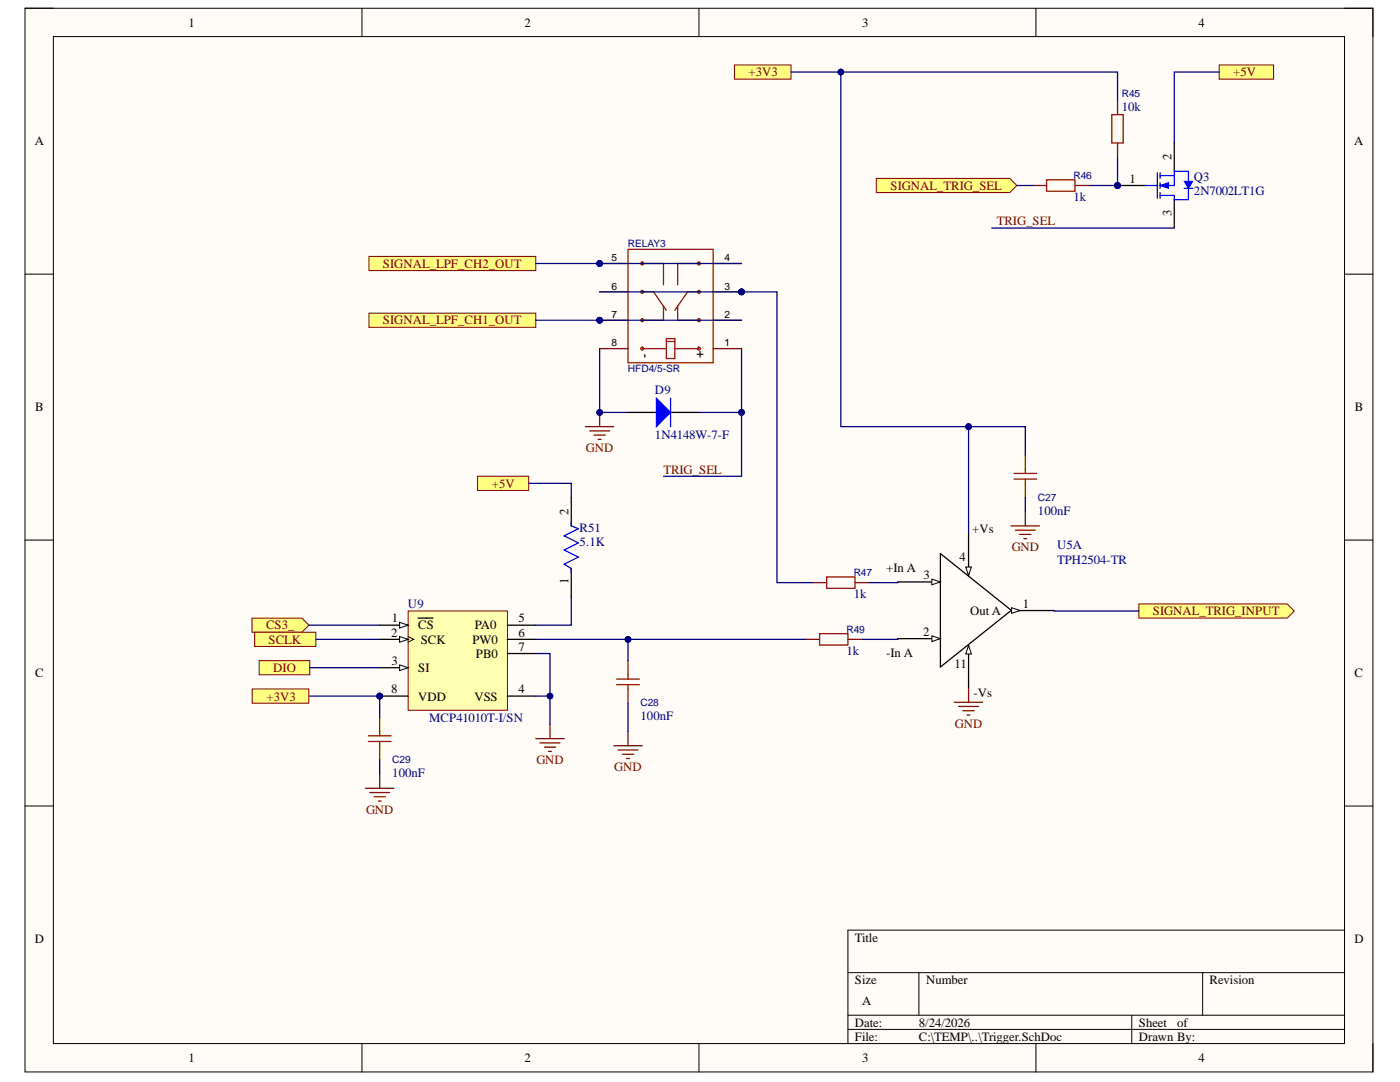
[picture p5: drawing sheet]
<svg xmlns="http://www.w3.org/2000/svg" width="279mm" height="216mm" viewBox="0 0 279 216" stroke-linecap="round" stroke-linejoin="round" font-family="sans-serif">
<defs><g id="words">
<g font-size="2.5">
<text x="37.6" y="5.3">1</text>
<text x="104.7" y="5.3">2</text>
<text x="172.1" y="5.3">3</text>
<text x="239.2" y="5.3">4</text>
<text x="6.9" y="29">A</text>
<text x="270.2" y="29">A</text>
<text x="233.8" y="32" transform="rotate(-90 233.8 32)">2</text>
<text x="225.4" y="36.4">1</text>
<text x="233.8" y="43.2" transform="rotate(-90 233.8 43.2)">3</text>
<text x="129.5" y="71.5" transform="rotate(-90 129.5 71.5)">-</text>
<text x="140.4" y="71.5" transform="rotate(-90 140.4 71.5)">+</text>
<text x="7" y="82.1">B</text>
<text x="270.4" y="82.1">B</text>
<text x="113.5" y="102.7" transform="rotate(-90 113.5 102.7)">2</text>
<text x="194" y="106.3">+Vs</text>
<text x="191.5" y="112">4</text>
<text x="113.5" y="116.6" transform="rotate(-90 113.5 116.6)">1</text>
<text x="176.9" y="114.2">+In A</text>
<text x="184.3" y="115.5">3</text>
<text x="78.2" y="124.2">1</text>
<text x="83.5" y="125.6">CS</text>
<text x="94.8" y="125.6">PA0</text>
<text x="103.5" y="124.2">5</text>
<text x="193.6" y="122.7">Out A</text>
<text x="204.1" y="121.3">1</text>
<text x="78" y="127">2</text>
<text x="84" y="128.5">SCK</text>
<text x="94.3" y="128.5">PW0</text>
<text x="95" y="131.2">PB0</text>
<text x="103.5" y="127">6</text>
<text x="103.5" y="129.8">7</text>
<text x="176.9" y="131.2">-In A</text>
<text x="184.2" y="126.9">2</text>
<text x="7" y="135.1">C</text>
<text x="78.1" y="132.7">3</text>
<text x="83.5" y="134.1">SI</text>
<text x="190.5" y="133.4">11</text>
<text x="270.3" y="135.1">C</text>
<text x="78" y="138.3">8</text>
<text x="83.5" y="139.8">VDD</text>
<text x="94.7" y="139.8">VSS</text>
<text x="103.5" y="138.3">4</text>
<text x="194.3" y="139">-Vs</text>
<text x="6.9" y="188.2">D</text>
<text x="170.6" y="187.9">Title</text>
<text x="270.3" y="188.2">D</text>
<text x="170.6" y="196.3">Size</text>
<text x="184.8" y="196.3">Number</text>
<text x="241.4" y="196.3">Revision</text>
<text x="172.1" y="200.6">A</text>
<text x="170.6" y="204.9">Date:</text>
<text x="170.6" y="207.6">File:</text>
<text x="183.4" y="204.9">8/24/2026</text>
<text x="183.4" y="207.6">C:\TEMP\..\Trigger.SchDoc</text>
<text x="227.3" y="204.9">Sheet</text>
<text x="227.3" y="207.6">Drawn By:</text>
<text x="234.9" y="204.9">of</text>
<text x="37.6" y="212">1</text>
<text x="104.7" y="212">2</text>
<text x="172.1" y="212">3</text>
<text x="239.2" y="212">4</text>
</g>
<g font-size="2.5" fill="#800000">
<text x="149.4" y="15.2">+3V3</text>
<text x="246.1" y="15.2">+5V</text>
<text x="177.7" y="37.9">SIGNAL_TRIG_SEL</text>
<text x="199" y="45">TRIG_SEL</text>
<text x="76.4" y="53.4">SIGNAL_LPF_CH2_OUT</text>
<text x="76.4" y="64.7">SIGNAL_LPF_CH1_OUT</text>
<text x="116.9" y="90.3">GND</text>
<text x="132.4" y="94.5">TRIG_SEL</text>
<text x="98.2" y="97.3">+5V</text>
<text x="201.9" y="110">GND</text>
<text x="53.1" y="125.6">CS3_</text>
<text x="230.1" y="122.8">SIGNAL_TRIG_INPUT</text>
<text x="53.6" y="128.5">SCLK</text>
<text x="54.5" y="134.1">DIO</text>
<text x="53.2" y="139.8">+3V3</text>
<text x="190.6" y="145.2">GND</text>
<text x="107" y="152.5">GND</text>
<text x="122.6" y="153.9">GND</text>
<text x="73.1" y="162.4">GND</text>
</g>
<g font-size="2.5" fill="#000080">
<text x="223.9" y="22.1">10k</text>
<text x="214.3" y="40.2">1k</text>
<text x="238.3" y="36.2">Q3</text>
<text x="238.3" y="39">2N7002LT1G</text>
<text x="130.7" y="78.6">D9</text>
<text x="130.7" y="87.6">1N4148W-7-F</text>
<text x="115.7" y="106.1">R51</text>
<text x="207.2" y="102.7">100nF</text>
<text x="115.7" y="108.9">5.1K</text>
<text x="211" y="109.6">U5A</text>
<text x="211" y="112.5">TPH2504-TR</text>
<text x="170.4" y="119.4">1k</text>
<text x="81.4" y="121.4">U9</text>
<text x="168.9" y="130.7">1k</text>
<text x="127.8" y="143.8">100nF</text>
<text x="85.7" y="144">MCP41010T-I/SN</text>
<text x="78.3" y="155">100nF</text>
</g>
<g font-size="2" fill="#000080">
<text x="223.9" y="19.3">R45</text>
<text x="214.3" y="35.8">R46</text>
<text x="125.3" y="49.3">RELAY3</text>
<text x="125.3" y="74.2">HFD4/5-SR</text>
<text x="207.2" y="100">C27</text>
<text x="170.4" y="114.9">R47</text>
<text x="168.9" y="126.3">R49</text>
<text x="127.8" y="141">C28</text>
<text x="78.3" y="152.3">C29</text>
</g>
<g font-size="2">
<text x="122" y="52.2">5</text>
<text x="144.6" y="52.2">4</text>
<text x="122" y="57.8">6</text>
<text x="144.6" y="57.8">3</text>
<text x="122" y="63.5">7</text>
<text x="144.6" y="63.5">2</text>
<text x="122" y="69.1">8</text>
<text x="144.6" y="69.1">1</text>
</g>
</g></defs>
<path d="M5 1.6h269v212.3h-269z" fill-rule="evenodd" fill="#fffcf8"/>
<path d="M5 1.6h269v212.3h-269z" fill="none" stroke="#000" stroke-width=".2"/>
<path d="M10.7 7.3h257.6v200.9h-257.6z" fill-rule="evenodd" fill="#fffcf8"/>
<g fill="none" stroke="#000" stroke-width=".2">
<path d="M5 1.6h5.7M10.7 7.3h257.6v200.9h-257.6zM72.2 1.6v5.7M139.5 1.6v5.7M206.7 1.6v5.7M268.3 1.6h5.7v5.7M5 54.7h5.7M268.3 54.7h5.7M5 107.8h5.7M268.3 107.8h5.7M5 160.8h5.7M268.3 160.8h5.7"/>
<path d="M169.2 194.1h99.1M183.4 194.1v8.5M240 194.1v8.5M268.3 185.6h-99.1v22.6M72.2 208.2v5.7M139.5 208.2v5.7M169.2 202.6h99.1M169.2 205.4h99.1M206.7 208.2v5.7M225.9 202.6v5.6M274 208.2v5.7"/>
</g>
<path d="M201.9 121.8h8.5" fill="none" stroke="#000" stroke-width=".25"/>
<path d="M201.9 121.3l1.7 .5-1.7 .6z" fill="#f8fcff"/>
<path d="M201.9 121.3l1.7 .5-1.7 .6z" fill="none" stroke="#000" stroke-width=".2"/>
<path d="M179.2 127.4h8.5" fill="none" stroke="#000" stroke-width=".25"/>
<path d="M186 126.9l1.7 .5-1.7 .6z" fill="#f8fcff"/>
<path d="M186 126.9l1.7 .5-1.7 .6z" fill="none" stroke="#000" stroke-width=".2"/>
<path d="M179.2 116.1h8.5" fill="none" stroke="#000" stroke-width=".25"/>
<path d="M186 115.6l1.7 .5-1.7 .6z" fill="#f8fcff"/>
<path d="M186 115.6l1.7 .5-1.7 .6z" fill="none" stroke="#000" stroke-width=".2"/>
<path d="M193.3 106.4v8.4" fill="none" stroke="#000" stroke-width=".25"/>
<path d="M192.7 113.1h1.2l-.6 1.7z" fill="#f8fcff"/>
<path d="M192.7 113.1h1.2l-.6 1.7z" fill="none" stroke="#000" stroke-width=".2"/>
<path d="M193.3 128.8v8.5" fill="none" stroke="#000" stroke-width=".25"/>
<path d="M193.3 128.8l.6 1.7h-1.2z" fill="#f8fcff"/>
<path d="M193.3 128.8l.6 1.7h-1.2z" fill="none" stroke="#000" stroke-width=".2"/>
<path d="M187.7 110.5l14.1 11.3-14.1 11.3z" fill="none" stroke="#000" stroke-width=".25"/>
<path d="M193.3 137.3v2.8M190.5 140.1h5.6M191.3 141h4M192.2 141.8h2.2M193 142.7h.6" fill="none" stroke="#800000" stroke-width=".25"/>
<path d="M162.1 116.3h2.9M170.6 116.3h2.9M160.7 127.6h2.9M169.2 127.6h2.9" fill="none" stroke="#800" stroke-width=".25"/>
<path d="M165 115.1h5.6v2.3h-5.6zM163.6 126.4h5.6v2.3h-5.6z" fill="none" stroke="#a00000" stroke-width=".25"/>
<circle cx="75.8" cy="138.9" r=".57" fill="#000080"/>
<circle cx="75.8" cy="138.9" r=".57" fill="none" stroke="#000080" stroke-width=".2"/>
<path d="M81.4 121.9h19.9v19.8h-19.9z" fill-rule="evenodd" fill="#ffffb0"/>
<path d="M81.4 121.9h19.9v19.8h-19.9z" fill="none" stroke="#800000" stroke-width=".2"/>
<path d="M75.8 133.2h5.6" fill="none" stroke="#000" stroke-width=".25"/>
<path d="M79.7 132.7l1.7 .5-1.7 .6z" fill="#f8fcff"/>
<path d="M79.7 132.7l1.7 .5-1.7 .6z" fill="none" stroke="#000" stroke-width=".2"/>
<path d="M75.8 124.7h5.6M101.3 138.9h5.6" fill="none" stroke="#000" stroke-width=".25"/>
<path d="M79.7 124.2l1.7 .5-1.7 .6z" fill="#f8fcff"/>
<path d="M79.7 124.2l1.7 .5-1.7 .6z" fill="none" stroke="#000" stroke-width=".2"/>
<path d="M75.8 127.6h5.6M83.4 123.3h3" fill="none" stroke="#000" stroke-width=".25"/>
<path d="M79.7 127l1.7 .6-1.7 .5z" fill="#f8fcff"/>
<path d="M79.7 127l1.7 .6-1.7 .5zM81.4 127l1.2 .6-1.2 .5" fill="none" stroke="#000" stroke-width=".2"/>
<path d="M75.8 138.9h5.6" fill="none" stroke="#000" stroke-width=".25"/>
<circle cx="75.8" cy="138.9" r=".57" fill="#000080"/>
<circle cx="75.8" cy="138.9" r=".57" fill="none" stroke="#000080" stroke-width=".2"/>
<path d="M101.3 127.6h5.6M101.3 124.7h5.6M101.3 130.4h5.6" fill="none" stroke="#000" stroke-width=".25"/>
<path d="M202.4 94.5h4.5M202.4 95.6h4.5M204.6 93.6v.9M204.6 95.6v.9M73.5 146.8h4.5M73.5 148h4.5M75.8 146v.8M75.8 148v.8" fill="none" stroke="#a00000" stroke-width=".25"/>
<path d="M204.6 90.8v2.8M204.6 96.5v2.8M75.8 143.1v2.9M75.8 148.8v2.8" fill="none" stroke="#800" stroke-width=".25"/>
<g fill="none" stroke="#800000" stroke-width=".25">
<path d="M201.8 104.9h5.7M202.6 105.8h4M203.5 106.6h2.2M204.3 107.5h.6M204.6 102.1v2.8M72.9 157.3h5.7M73.8 158.1h4M74.6 159h2.3M75.5 159.8h.6M75.8 154.5v2.8M106.9 147.4h5.7M107.8 148.2h3.9"/>
<path d="M108.6 149.1h2.3M109.5 149.9h.5M109.8 144.6v2.8"/>
</g>
<path d="M50.3 123.3h9.9l1.5 1.4-1.5 1.5h-9.9z" fill-rule="evenodd" fill="#ffff80"/>
<path d="M50.3 123.3h9.9l1.5 1.4-1.5 1.5h-9.9z" fill="none" stroke="#800000" stroke-width=".2"/>
<path d="M51.7 131.8h10.1v2.9h-10.1z" fill-rule="evenodd" fill="#ffff80"/>
<path d="M51.7 131.8h10.1v2.9h-10.1z" fill="none" stroke="#800000" stroke-width=".2"/>
<path d="M50.8 126.2h12.2v2.8h-12.2z" fill-rule="evenodd" fill="#ffff80"/>
<path d="M50.8 126.2h12.2v2.8h-12.2z" fill="none" stroke="#800000" stroke-width=".2"/>
<path d="M123.1 135.5h4.5M123.1 136.6h4.5M125.3 134.7v.8M125.3 136.6v.9" fill="none" stroke="#a00000" stroke-width=".25"/>
<path d="M125.3 131.8v2.9M125.3 137.5v2.8" fill="none" stroke="#800" stroke-width=".25"/>
<path d="M122.5 148.8h5.7M123.4 149.7h3.9M124.2 150.5h2.3M125 151.4h.6M125.3 146v2.8" fill="none" stroke="#800000" stroke-width=".25"/>
<circle cx="119.7" cy="52.6" r=".57" fill="#000080"/>
<circle cx="119.7" cy="52.6" r=".57" fill="none" stroke="#000080" stroke-width=".2"/>
<circle cx="119.7" cy="63.9" r=".57" fill="#000080"/>
<circle cx="119.7" cy="63.9" r=".57" fill="none" stroke="#000080" stroke-width=".2"/>
<circle cx="148" cy="58.2" r=".57" fill="#000080"/>
<circle cx="148" cy="58.2" r=".57" fill="none" stroke="#000080" stroke-width=".2"/>
<g fill="none" stroke="#a00000" stroke-width=".25">
<path d="M128.2 52.6h4.2v4.2M128.2 58.2h2.2l2.6 3.7M139.5 58.2h-2.3l-2.5 3.7M139.5 52.6h-4.3v4.2M128.2 69.6h4.8M132.4 61.1v2.8h-4.2M133 67.6h1.7v3.9h-1.7zM133 68.1h1.7M134.7 69.6h4.8M135.2 61.1v2.8h4.3"/>
<circle cx="128.2" cy="58.2" r=".28"/>
<circle cx="128.2" cy="52.6" r=".28"/>
<circle cx="139.5" cy="58.2" r=".28"/>
<circle cx="139.5" cy="52.6" r=".28"/>
<circle cx="128.2" cy="69.6" r=".28"/>
<circle cx="128.2" cy="63.9" r=".28"/>
<circle cx="139.5" cy="63.9" r=".28"/>
<circle cx="139.5" cy="69.6" r=".28"/>
</g>
<path d="M119.7 52.6h5.6" fill="none" stroke="#800" stroke-width=".25"/>
<circle cx="119.7" cy="52.6" r=".57" fill="#000080"/>
<circle cx="119.7" cy="52.6" r=".57" fill="none" stroke="#000080" stroke-width=".2"/>
<path d="M119.7 69.6h5.6M119.7 63.9h5.6" fill="none" stroke="#800" stroke-width=".25"/>
<circle cx="119.7" cy="63.9" r=".57" fill="#000080"/>
<circle cx="119.7" cy="63.9" r=".57" fill="none" stroke="#000080" stroke-width=".2"/>
<path d="M119.7 58.2h5.6M142.3 58.2h5.7" fill="none" stroke="#800" stroke-width=".25"/>
<circle cx="148" cy="58.2" r=".57" fill="#000080"/>
<circle cx="148" cy="58.2" r=".57" fill="none" stroke="#000080" stroke-width=".2"/>
<path d="M142.3 52.6h5.7M142.3 63.9h5.7M142.3 69.6h5.7" fill="none" stroke="#800" stroke-width=".25"/>
<path d="M125.3 49.8h17v22.6h-17z" fill="none" stroke="#a00000" stroke-width=".25"/>
<path d="M73.6 62.5h33.3v2.8h-33.3z" fill-rule="evenodd" fill="#ffff80"/>
<path d="M73.6 62.5h33.3v2.8h-33.3z" fill="none" stroke="#800000" stroke-width=".2"/>
<path d="M73.6 51.2h33.3v2.8h-33.3z" fill-rule="evenodd" fill="#ffff80"/>
<path d="M73.6 51.2h33.3v2.8h-33.3z" fill="none" stroke="#800000" stroke-width=".2"/>
<path d="M116.8 85.1h5.7M117.7 86h4M118.5 86.8h2.3M119.4 87.7h.6M119.7 82.3v2.8" fill="none" stroke="#800000" stroke-width=".25"/>
<circle cx="119.7" cy="82.3" r=".57" fill="#000080"/>
<circle cx="119.7" cy="82.3" r=".57" fill="none" stroke="#000080" stroke-width=".2"/>
<path d="M125.3 82.3h5.7M133.8 82.3h5.7" fill="none" stroke="#000" stroke-width=".25"/>
<path d="M131 79.5l2.8 2.8-2.8 2.8z" fill="#00f"/>
<path d="M131 79.5l2.8 2.8-2.8 2.8zM133.8 79.5v5.6" fill="none" stroke="#00f" stroke-width=".25"/>
<path d="M227.3 120.5h29.6l1.4 1.4-1.4 1.4h-29.6z" fill-rule="evenodd" fill="#ffff80"/>
<path d="M227.3 120.5h29.6l1.4 1.4-1.4 1.4h-29.6z" fill="none" stroke="#800000" stroke-width=".2"/>
<circle cx="223" cy="37" r=".57" fill="#000080"/>
<circle cx="223" cy="37" r=".57" fill="none" stroke="#000080" stroke-width=".2"/>
<path d="M223 37h5.7" fill="none" stroke="#000" stroke-width=".25"/>
<circle cx="223" cy="37" r=".57" fill="#000080"/>
<circle cx="223" cy="37" r=".57" fill="none" stroke="#000080" stroke-width=".2"/>
<path d="M234.3 28.5v5.7M234.3 39.8v5.7" fill="none" stroke="#000" stroke-width=".25"/>
<path d="M231 34.5v5.1M231.5 35h2.8M231.5 34.5v1.1M231.5 36.5v1.1M231.5 38.4v1.2M237.2 37.6v2.2h-2.9v-.8h-2.8M237.2 36.2v-2h-2.9v2.8h-2.8" fill="none" stroke="#00f" stroke-width=".25"/>
<path d="M236.3 36.2h1.7l-.8 1.4z" fill="#00f"/>
<path d="M236.3 36.2h1.7l-.8 1.4z" fill="none" stroke="#00f" stroke-width=".2"/>
<path d="M236.3 37.6h1.7" fill="none" stroke="#00f" stroke-width=".25"/>
<path d="M231.5 37l1.7-.5v1.1z" fill="#00f"/>
<path d="M231.5 37l1.7-.5v1.1z" fill="none" stroke="#00f" stroke-width=".2"/>
<path d="M228.7 37h2.3" fill="none" stroke="#00f" stroke-width=".25"/>
<path d="M206 37h2.9M214.5 37h2.9M223 20v2.9M223 28.5v2.9" fill="none" stroke="#800" stroke-width=".25"/>
<path d="M208.9 35.9h5.6v2.3h-5.6zM221.9 22.9h2.3v5.6h-2.3z" fill="none" stroke="#a00000" stroke-width=".25"/>
<path d="M174.9 35.6h26.6l1.4 1.4-1.4 1.4h-26.6z" fill-rule="evenodd" fill="#ffff80"/>
<path d="M174.9 35.6h26.6l1.4 1.4-1.4 1.4h-26.6z" fill="none" stroke="#800000" stroke-width=".2"/>
<path d="M114 99.3v5.6M114 113.4v5.7" fill="none" stroke="#000" stroke-width=".25"/>
<path d="M114 104.1v.8l1.4 .6-2.8 1.4 2.8 1.4-2.8 1.4 2.8 1.5-2.8 1.4 1.4 .8v.9" fill="none" stroke="#00f" stroke-width=".25"/>
<path d="M243.3 13h10.9v2.8h-10.9z" fill-rule="evenodd" fill="#ffff80"/>
<path d="M243.3 13h10.9v2.8h-10.9z" fill="none" stroke="#800000" stroke-width=".2"/>
<path d="M95.3 95h10.2v2.9h-10.2z" fill-rule="evenodd" fill="#ffff80"/>
<path d="M95.3 95h10.2v2.9h-10.2z" fill="none" stroke="#800000" stroke-width=".2"/>
<path d="M61.7 124.7h14.1M61.8 133.2h14M63 127.6h12.8M106.9 138.9h2.9v5.7" fill="none" stroke="#000080" stroke-width=".25"/>
<circle cx="109.8" cy="138.9" r=".57" fill="#000080"/>
<circle cx="109.8" cy="138.9" r=".57" fill="none" stroke="#000080" stroke-width=".2"/>
<path d="M106.9 130.4h2.9v8.5" fill="none" stroke="#000080" stroke-width=".25"/>
<circle cx="109.8" cy="138.9" r=".57" fill="#000080"/>
<circle cx="109.8" cy="138.9" r=".57" fill="none" stroke="#000080" stroke-width=".2"/>
<path d="M119.7 69.6v12.7h5.6" fill="none" stroke="#000080" stroke-width=".25"/>
<circle cx="119.7" cy="82.3" r=".57" fill="#000080"/>
<circle cx="119.7" cy="82.3" r=".57" fill="none" stroke="#000080" stroke-width=".2"/>
<path d="M148 69.6v12.7h-8.5" fill="none" stroke="#000080" stroke-width=".25"/>
<circle cx="148" cy="82.3" r=".57" fill="#000080"/>
<circle cx="148" cy="82.3" r=".57" fill="none" stroke="#000080" stroke-width=".2"/>
<path d="M148 82.3v12.7h-15.6" fill="none" stroke="#000080" stroke-width=".25"/>
<circle cx="148" cy="82.3" r=".57" fill="#000080"/>
<circle cx="148" cy="82.3" r=".57" fill="none" stroke="#000080" stroke-width=".2"/>
<path d="M106.9 52.6h41.1" fill="none" stroke="#000080" stroke-width=".25"/>
<circle cx="119.7" cy="52.6" r=".57" fill="#000080"/>
<circle cx="119.7" cy="52.6" r=".57" fill="none" stroke="#000080" stroke-width=".2"/>
<path d="M106.9 63.9h41.1" fill="none" stroke="#000080" stroke-width=".25"/>
<circle cx="119.7" cy="63.9" r=".57" fill="#000080"/>
<circle cx="119.7" cy="63.9" r=".57" fill="none" stroke="#000080" stroke-width=".2"/>
<path d="M119.7 58.2h28.3" fill="none" stroke="#000080" stroke-width=".25"/>
<circle cx="148" cy="58.2" r=".57" fill="#000080"/>
<circle cx="148" cy="58.2" r=".57" fill="none" stroke="#000080" stroke-width=".2"/>
<path d="M223 31.4v5.6" fill="none" stroke="#000080" stroke-width=".25"/>
<circle cx="223" cy="37" r=".57" fill="#000080"/>
<circle cx="223" cy="37" r=".57" fill="none" stroke="#000080" stroke-width=".2"/>
<path d="M202.9 37h3.1M197.9 45.5h36.4M114 119.1v5.6h-7.1M75.8 138.9v4.2" fill="none" stroke="#000080" stroke-width=".25"/>
<circle cx="75.8" cy="138.9" r=".57" fill="#000080"/>
<circle cx="75.8" cy="138.9" r=".57" fill="none" stroke="#000080" stroke-width=".2"/>
<path d="M106.9 127.6h18.4v4.2M75.8 151.6v2.9M125.3 140.3v5.7" fill="none" stroke="#000080" stroke-width=".25"/>
<circle cx="125.3" cy="127.6" r=".57" fill="#000080"/>
<circle cx="125.3" cy="127.6" r=".57" fill="none" stroke="#000080" stroke-width=".2"/>
<path d="M148 58.2h7.1v58.1h7M204.6 99.3v2.8M179.2 116.1v.2h-5.7M179.2 127.4v.2h-7.1" fill="none" stroke="#000080" stroke-width=".25"/>
<circle cx="148" cy="58.2" r=".57" fill="#000080"/>
<circle cx="148" cy="58.2" r=".57" fill="none" stroke="#000080" stroke-width=".2"/>
<path d="M125.3 127.6h35.4" fill="none" stroke="#000080" stroke-width=".25"/>
<circle cx="125.3" cy="127.6" r=".57" fill="#000080"/>
<circle cx="125.3" cy="127.6" r=".57" fill="none" stroke="#000080" stroke-width=".2"/>
<path d="M217.4 37h5.6" fill="none" stroke="#000080" stroke-width=".25"/>
<circle cx="223" cy="37" r=".57" fill="#000080"/>
<circle cx="223" cy="37" r=".57" fill="none" stroke="#000080" stroke-width=".2"/>
<path d="M204.6 90.8v-5.7h-11.3v21.3M210.4 121.8l16.9 .1" fill="none" stroke="#000080" stroke-width=".25"/>
<circle cx="193.3" cy="85.1" r=".57" fill="#000080"/>
<circle cx="193.3" cy="85.1" r=".57" fill="none" stroke="#000080" stroke-width=".2"/>
<path d="M167.8 14.4v70.7h25.5M243.3 14.4h-9v14.1" fill="none" stroke="#000080" stroke-width=".25"/>
<circle cx="167.8" cy="14.4" r=".57" fill="#000080"/>
<circle cx="167.8" cy="14.4" r=".57" fill="none" stroke="#000080" stroke-width=".2"/>
<circle cx="193.3" cy="85.1" r=".57" fill="#000080"/>
<circle cx="193.3" cy="85.1" r=".57" fill="none" stroke="#000080" stroke-width=".2"/>
<path d="M105.5 96.4h8.5v2.9" fill="none" stroke="#000080" stroke-width=".25"/>
<path d="M146.6 13h11.3v2.8h-11.3z" fill-rule="evenodd" fill="#ffff80"/>
<path d="M146.6 13h11.3v2.8h-11.3z" fill="none" stroke="#800000" stroke-width=".2"/>
<path d="M157.9 14.4h65.1v5.6" fill="none" stroke="#000080" stroke-width=".25"/>
<circle cx="167.8" cy="14.4" r=".57" fill="#000080"/>
<circle cx="167.8" cy="14.4" r=".57" fill="none" stroke="#000080" stroke-width=".2"/>
<path d="M61.6 138.9h14.2" fill="none" stroke="#000080" stroke-width=".25"/>
<circle cx="75.8" cy="138.9" r=".57" fill="#000080"/>
<circle cx="75.8" cy="138.9" r=".57" fill="none" stroke="#000080" stroke-width=".2"/>
<path d="M50.3 137.5h11.3v2.8h-11.3z" fill-rule="evenodd" fill="#ffff80"/>
<path d="M50.3 137.5h11.3v2.8h-11.3z" fill="none" stroke="#800000" stroke-width=".2"/>
<use href="#words"/>
</svg>
